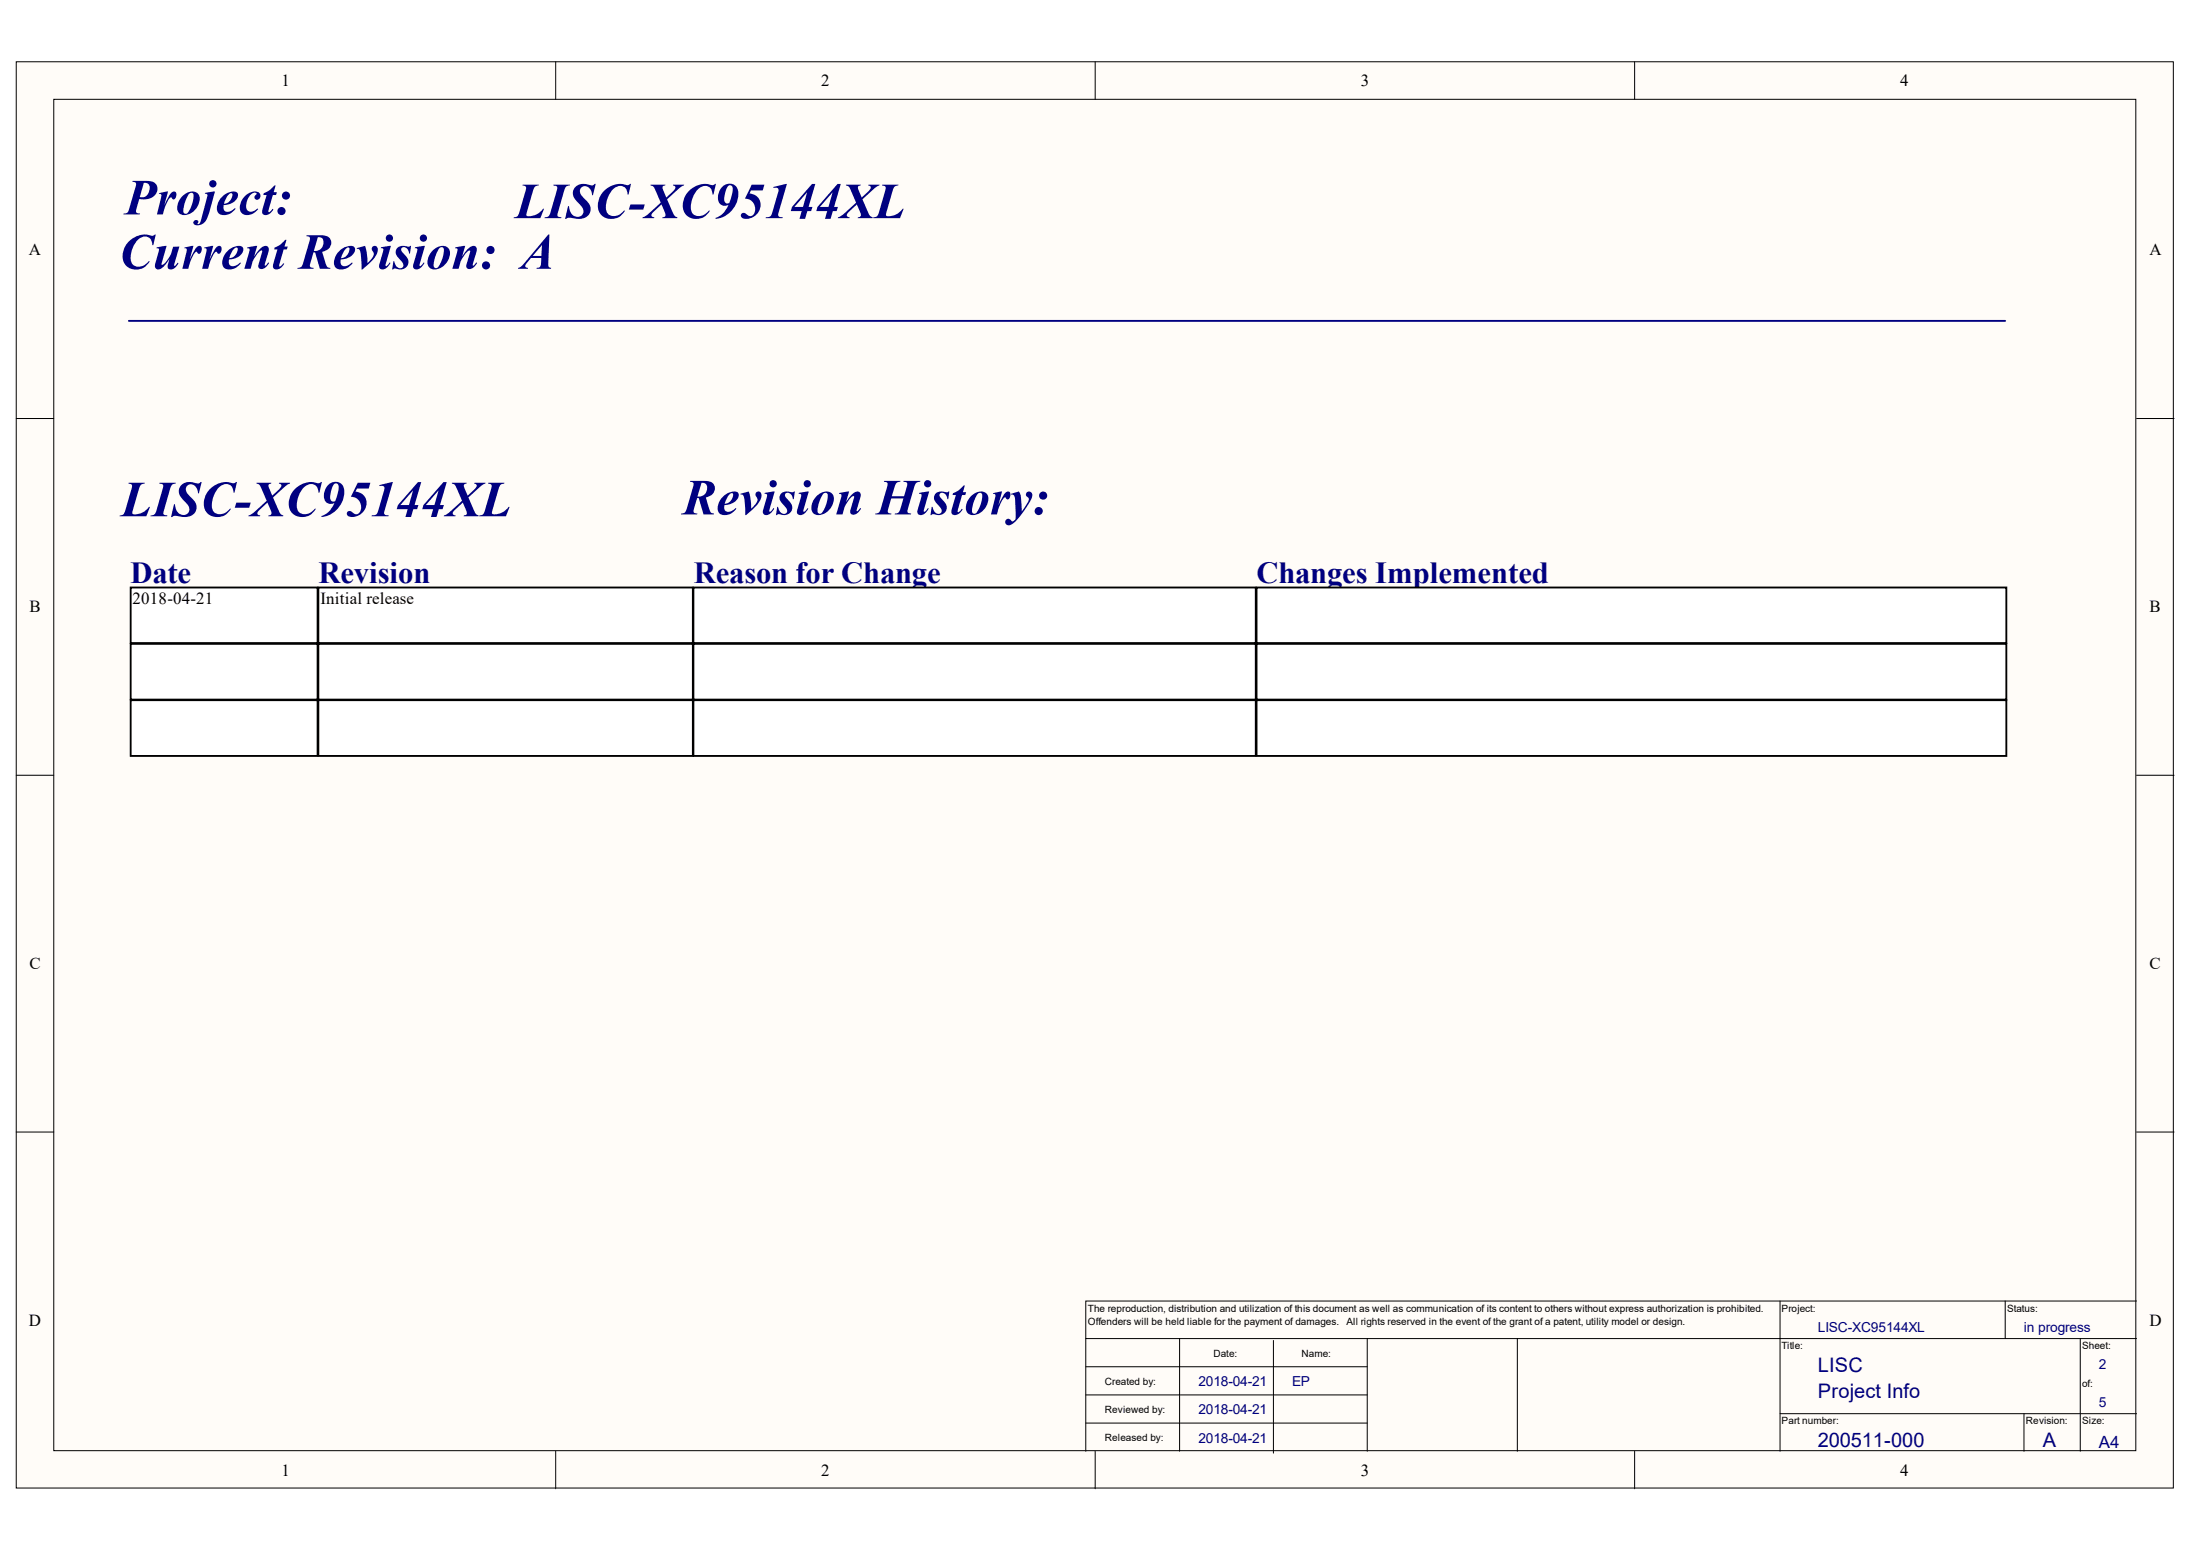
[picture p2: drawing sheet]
<svg xmlns="http://www.w3.org/2000/svg" width="297mm" height="210mm" viewBox="0 0 297 210" stroke-linecap="round" stroke-linejoin="round" font-family="sans-serif">
<defs><g id="words">
<g font-size="6.8" fill="#000080">
<text x="16.9" y="29">Project:</text>
<text x="69.7" y="29.5">LISC-XC95144XL</text>
<text x="16.1" y="36.4">Current Revision: A</text>
<text x="16.4" y="69.8">LISC-XC95144XL</text>
<text x="92.3" y="69.6">Revision History:</text>
</g>
<g font-size="4.1" fill="#000080">
<text x="17.6" y="78.8">Date</text>
<text x="43.1" y="78.8">Revision</text>
<text x="93.8" y="78.8">Reason for Change</text>
<text x="169.9" y="78.8">Changes Implemented</text>
</g>
<g font-size="2.7" fill="#000080">
<text x="245.8" y="185.5">LISC</text>
<text x="245.8" y="189.1">Project Info</text>
<text x="245.8" y="195.7">200511-000</text>
<text x="276.2" y="195.7">A</text>
</g>
<g font-size="2.3">
<text x="38.1" y="11.7">1</text>
<text x="111" y="11.7">2</text>
<text x="184" y="11.7">3</text>
<text x="256.9" y="11.7">4</text>
<text x="3.9" y="34.5">A</text>
<text x="290.6" y="34.5">A</text>
<text x="4" y="82.8">B</text>
<text x="17.9" y="81.7">2018-04-21</text>
<text x="43.3" y="81.7">Initial release</text>
<text x="290.6" y="82.8">B</text>
<text x="4" y="131">C</text>
<text x="290.6" y="131">C</text>
<text x="3.9" y="179.3">D</text>
<text x="290.6" y="179.3">D</text>
<text x="38.1" y="199.6">1</text>
<text x="111" y="199.6">2</text>
<text x="184" y="199.6">3</text>
<text x="256.9" y="199.6">4</text>
</g>
<text font-size="2.3" fill="#000080" x="283.8" y="195.8">A4</text>
<g font-size="1.9" fill="#000080">
<text x="245.8" y="180.1">LISC-XC95144XL</text>
<text x="273.6" y="180.1">in progress</text>
<text x="283.8" y="185.2">2</text>
<text x="162" y="187.5">2018-04-21</text>
<text x="162" y="191.3">2018-04-21</text>
<text x="174.7" y="187.5">EP</text>
<text x="283.8" y="190.3">5</text>
<text x="162" y="195.1">2018-04-21</text>
</g>
<g font-size="1.4">
<text x="147.1" y="177.4">The reproduction, distribution and utilization of this document as well as communication of its content to others without express authorization is prohibited.</text>
<text x="147.1" y="179.2">Offenders will be held liable for the payment of damages.</text>
<text x="182" y="179.2">All rights reserved in the event of the grant of a patent, utility model or design.</text>
<text x="240.9" y="177.4">Project:</text>
<text x="271.4" y="177.4">Status:</text>
<text x="164.1" y="183.5">Date:</text>
<text x="176" y="183.5">Name:</text>
<text x="240.9" y="182.5">Title:</text>
<text x="281.5" y="182.5">Sheet:</text>
<text x="149.4" y="187.3">Created by:</text>
<text x="149.4" y="191.1">Reviewed by:</text>
<text x="281.5" y="187.6">of:</text>
<text x="149.4" y="194.9">Released by:</text>
<text x="240.9" y="192.6">Part number:</text>
<text x="273.9" y="192.6">Revision:</text>
<text x="281.5" y="192.6">Size:</text>
</g>
</g></defs>
<g fill="#fffcf8" stroke="#000" stroke-width=".14">
<path d="M2.2 8.4h291.6v192.9h-291.6z"/>
<path d="M7.3 13.4h281.5v182.8h-281.5z"/>
</g>
<g fill="none" stroke="#000" stroke-width=".14">
<path d="M75.1 8.4v5M148.1 8.4v5M221 8.4v5M2.2 56.6h5.1M288.9 56.6h5M2.2 104.9h5.1M288.9 104.9h5M2.2 153.1h5.1M288.9 153.1h5M240.7 176v20.3M271.1 176v5M288.9 176h-142.1v5"/>
<path d="M75.1 196.3v5.1M146.8 192.5h38.1M146.8 188.7h38.1M146.8 184.8h38.1M148.1 196.3v5.1M159.5 181v15.3M172.2 181.3v15.2M184.9 181v15.3M205.1 181v15.3M221 196.3v5.1M240.7 191.2h48.2M273.6 191.2v5.1"/>
<path d="M281.3 181v15.3M288.9 181h-142.1v15.3"/>
</g>
<path d="M43 79.5h50.7v7.5h-50.7z" fill="#fff" stroke="#000" stroke-width=".25"/>
<path d="M17.4 43.4h253.7" fill="none" stroke="#000080" stroke-width=".25"/>
<g fill="#fff" stroke="#000" stroke-width=".25">
<path d="M17.7 79.5h25.2v7.5h-25.2z"/>
<path d="M93.8 79.5h76v7.5h-76z"/>
<path d="M169.9 79.5h101.4v7.5h-101.4z"/>
<path d="M43 87.1h50.7v7.5h-50.7z"/>
<path d="M17.7 87.1h25.2v7.5h-25.2z"/>
<path d="M93.8 87.1h76v7.5h-76z"/>
<path d="M169.9 87.1h101.4v7.5h-101.4z"/>
<path d="M17.7 94.7h25.2v7.5h-25.2z"/>
<path d="M43 94.7h50.7v7.5h-50.7z"/>
<path d="M93.8 94.7h76v7.5h-76z"/>
<path d="M169.9 94.7h101.4v7.5h-101.4z"/>
</g>
<use href="#words"/>
</svg>
